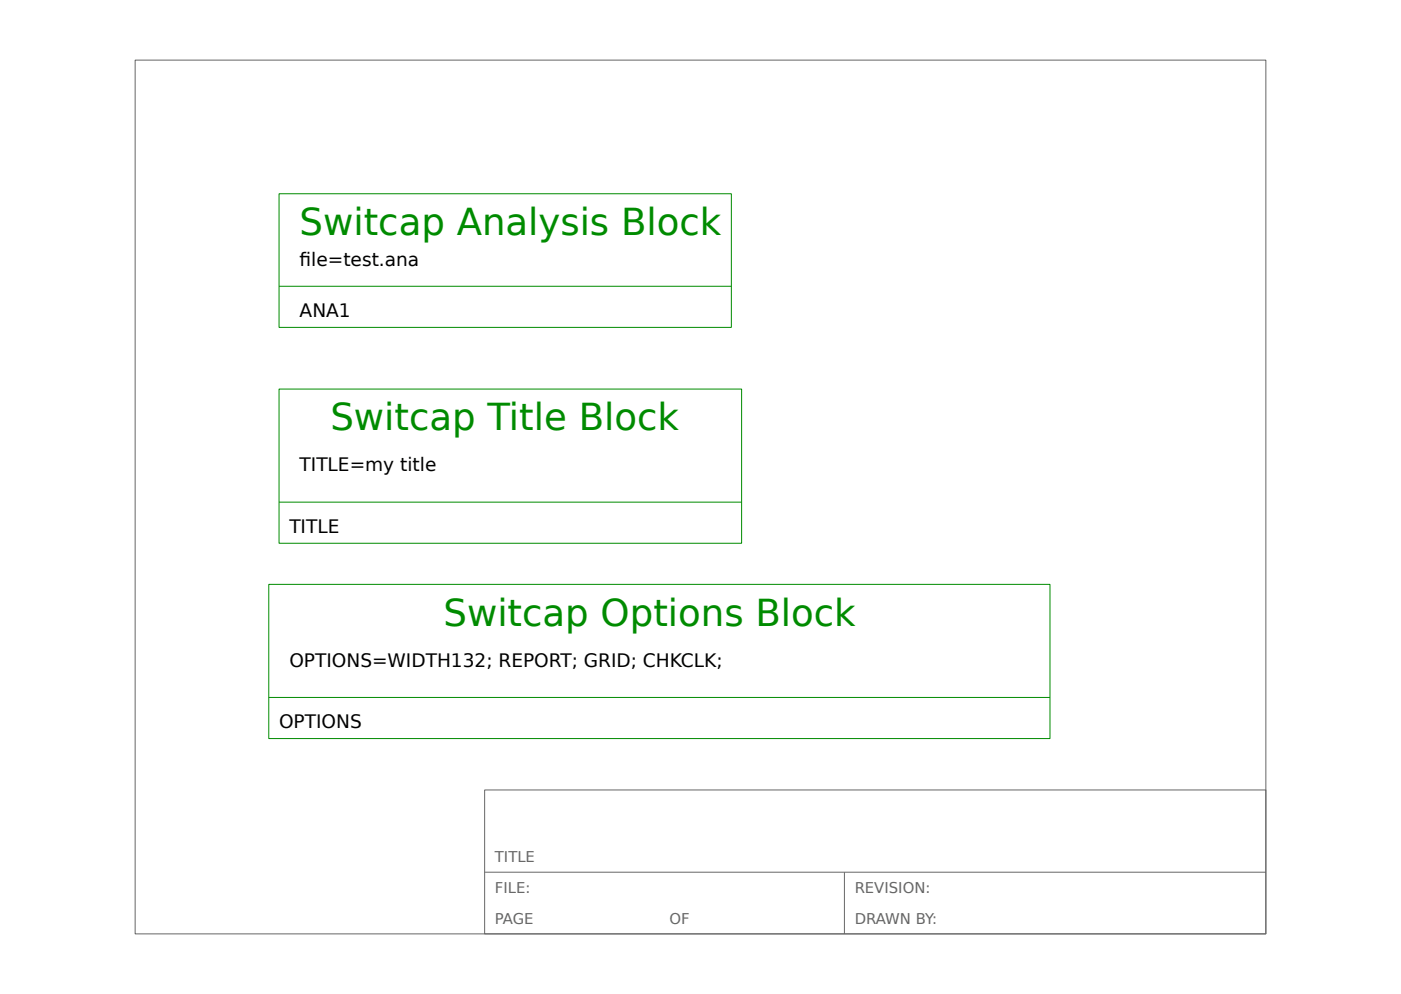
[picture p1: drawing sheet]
<svg xmlns="http://www.w3.org/2000/svg" width="148mm" height="105mm" viewBox="0 0 148 105" stroke-linecap="round" stroke-linejoin="round" font-family="sans-serif">
<defs><g id="words">
<g font-size="3.9" fill="#008b00">
<text x="31.7" y="24.8">Switcap Analysis Block</text>
<text x="34.9" y="45.4">Switcap Title Block</text>
<text x="46.9" y="66.1">Switcap Options Block</text>
</g>
<g font-size="2">
<text x="31.7" y="28.1">fle=test.ana</text>
<text x="31.7" y="28.1">i</text>
<text x="31.7" y="33.5">ANA1</text>
<text x="31.7" y="49.8">TITLE=my title</text>
<text x="30.6" y="56.3">TITLE</text>
<text x="30.6" y="70.4">OPTIONS=WIDTH132; REPORT; GRID; CHKCLK;</text>
<text x="29.5" y="76.9">OPTIONS</text>
</g>
<g font-size="1.6" fill="#666">
<text x="52.3" y="94.3">FILE:</text>
<text x="52.3" y="91">TITLE</text>
<text x="90.3" y="94.3">REVISION:</text>
<text x="52.3" y="97.6">PAGE</text>
<text x="70.7" y="97.6">OF</text>
<text x="90.3" y="97.6">DRAWN BY:</text>
</g>
</g></defs>
<path d="M29.5 20.5h47.8v14.1h-47.8zM29.5 30.2h47.8M29.5 41.1h48.8v16.3h-48.8zM29.5 53h48.8M28.4 61.7h82.5v16.3h-82.5zM28.4 73.7h82.5" fill="none" stroke="#008b00" stroke-width=".11"/>
<path d="M14.3 6.3h119.4v92.3h-119.4zM51.2 83.4h82.5v15.2h-82.5zM51.2 92.1h82.5M89.2 92.1v6.5" fill="none" stroke="#666" stroke-width=".11"/>
<use href="#words"/>
</svg>
